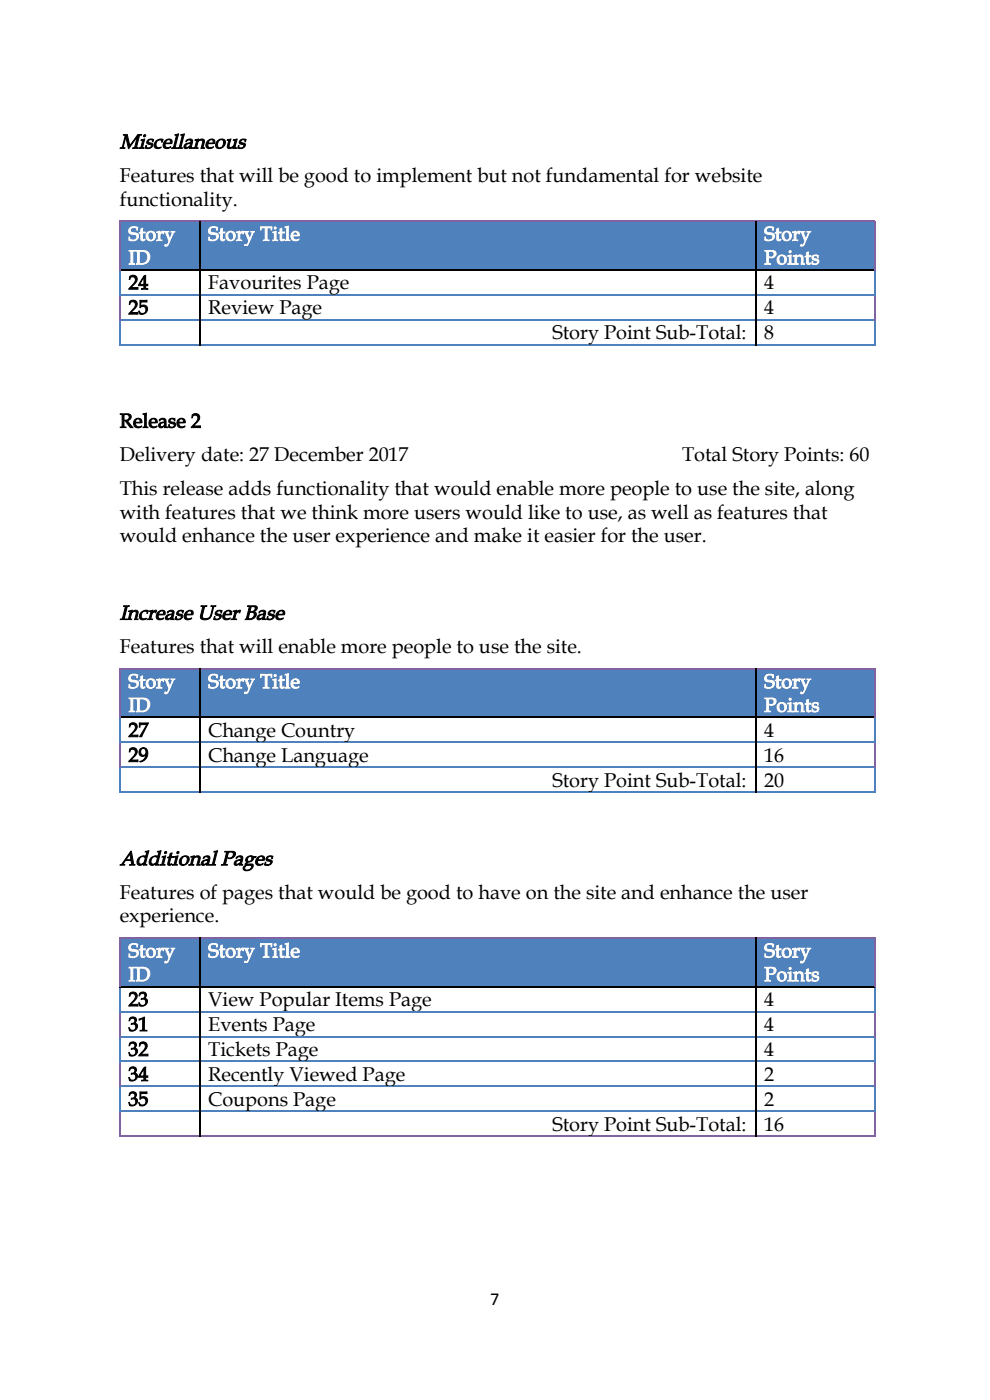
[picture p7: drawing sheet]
<svg xmlns="http://www.w3.org/2000/svg" width="210mm" height="297mm" viewBox="0 0 210 297" stroke-linecap="round" stroke-linejoin="round" font-family="sans-serif">
<defs><g id="words">
<g font-size="4.4">
<text x="25.4" y="31.5">Miscellaneous</text>
<text x="25.4" y="131.6">Increase​ ​User​ ​Base</text>
<text x="25.4" y="183.8">Additional​ ​Pages</text>
</g>
<g font-size="4.2">
<text x="25.4" y="38.7">Features that will be good to implement but not fundamental for website</text>
<text x="25.4" y="43.7">functionality.</text>
<text x="27.3" y="61.4">24</text>
<text x="44.2" y="61.4">Favourites Page</text>
<text x="162.3" y="61.4">4</text>
<text x="27.3" y="66.7">25</text>
<text x="44.2" y="66.7">Review Page</text>
<text x="162.3" y="66.7">4</text>
<text x="117.3" y="72">Story Point Sub-Total:</text>
<text x="162.3" y="72">8</text>
<text x="25.4" y="90.8">Release​ ​2</text>
<text x="25.4" y="98">Delivery date: 27 December 2017</text>
<text x="144.8" y="98">Total Story Points: 60</text>
<text x="25.4" y="105.1">This release adds functionality that would enable more people to use the site, along</text>
<text x="25.4" y="110.2">with features that we think more users would like to use, as well as features that</text>
<text x="25.4" y="115.2">would enhance the user experience and make it easier for the user.</text>
<text x="25.4" y="138.8">Features that will enable more people to use the site.</text>
<text x="27.3" y="156.5">27</text>
<text x="27.3" y="161.8">29</text>
<text x="44.2" y="156.5">Change Country</text>
<text x="44.2" y="161.8">Change Language</text>
<text x="162.3" y="156.5">4</text>
<text x="162.3" y="161.8">16</text>
<text x="117.3" y="167.1">Story Point Sub-Total:</text>
<text x="162.3" y="167.1">20</text>
<text x="25.4" y="190.9">Features of pages that would be good to have on the site and enhance the user</text>
<text x="25.4" y="196">experience.</text>
<text x="27.3" y="213.7">23</text>
<text x="44.2" y="213.7">View Popular Items Page</text>
<text x="162.3" y="213.7">4</text>
<text x="27.3" y="219">31</text>
<text x="44.2" y="219">Events Page</text>
<text x="162.3" y="219">4</text>
<text x="27.3" y="224.3">32</text>
<text x="44.2" y="224.3">Tickets Page</text>
<text x="162.3" y="224.3">4</text>
<text x="27.3" y="229.6">34</text>
<text x="44.2" y="229.6">Recently Viewed Page</text>
<text x="162.3" y="229.6">2</text>
<text x="27.3" y="234.9">35</text>
<text x="44.2" y="234.9">Coupons Page</text>
<text x="162.3" y="234.9">2</text>
<text x="117.3" y="240.2">Story Point Sub-Total:</text>
<text x="162.3" y="240.2">16</text>
</g>
<g font-size="4.2" fill="#fff">
<text x="27.3" y="51.1">Story</text>
<text x="44.2" y="51.1">Story​ ​Title</text>
<text x="162.3" y="51.1">Story</text>
<text x="27.3" y="56.1">ID</text>
<text x="162.3" y="56.1">Points</text>
<text x="27.3" y="146.2">Story</text>
<text x="44.2" y="146.2">Story​ ​Title</text>
<text x="162.3" y="146.2">Story</text>
<text x="27.3" y="151.2">ID</text>
<text x="162.3" y="151.2">Points</text>
<text x="27.3" y="203.4">Story</text>
<text x="44.2" y="203.4">Story​ ​Title</text>
<text x="162.3" y="203.4">Story</text>
<text x="27.3" y="208.4">ID</text>
<text x="162.3" y="208.4">Points</text>
</g>
<text font-size="3.9" x="104.1" y="277.3">7</text>
</g></defs>
<g fill="#4f81bd">
<path d="M25.4 46.9h17v10.3h-17z"/>
<path d="M42.4 46.9h118.1v10.3h-118.1z"/>
<path d="M160.5 46.9h25.1v10.3h-25.1z"/>
</g>
<path d="M25.6 57.2v5.6M185.8 57.2v5.6M25.4 67.9h160.5M25.4 73.2h160.5M25.4 62.6h160.5M25.6 67.8v5.6M185.8 67.8v5.6" fill="none" stroke="#4f81bd" stroke-width=".26"/>
<path d="M25.4 57.3h160.5M42.5 46.9v26.5M160.6 46.9v26.5" fill="none" stroke="#000" stroke-width=".26"/>
<path d="M25.4 47h160.5M25.6 46.9v10.6M185.8 46.9v10.6M25.6 62.5v5.6M185.8 62.5v5.6" fill="none" stroke="#8064a2" stroke-width=".26"/>
<g fill="#4f81bd">
<path d="M25.4 141.9h17v10.4h-17z"/>
<path d="M42.4 141.9h118.1v10.4h-118.1z"/>
<path d="M160.5 141.9h25.1v10.4h-25.1z"/>
</g>
<path d="M25.4 157.7h160.5M25.6 152.3v5.5M185.8 152.3v5.5M25.4 163h160.5M25.4 168.3h160.5M25.6 162.9v5.5M185.8 162.9v5.5" fill="none" stroke="#4f81bd" stroke-width=".26"/>
<path d="M25.4 152.4h160.5M42.5 141.9v26.5M160.6 141.9v26.5" fill="none" stroke="#000" stroke-width=".26"/>
<path d="M25.4 142.1h160.5M25.6 141.9v10.6M25.6 157.6v5.5M185.8 141.9v10.6M185.8 157.6v5.5" fill="none" stroke="#8064a2" stroke-width=".26"/>
<g fill="#4f81bd">
<path d="M25.4 199.1h17v10.4h-17z"/>
<path d="M42.4 199.1h118.1v10.4h-118.1z"/>
<path d="M160.5 199.1h25.1v10.4h-25.1z"/>
</g>
<path d="M25.4 214.9h160.5M25.6 209.5v5.5M185.8 209.5v5.5M25.4 236.1h160.5M25.4 230.8h160.5M25.4 225.5h160.5M25.4 220.2h160.5M25.6 220.1v5.5M25.6 230.6v5.6M185.8 220.1v5.5M185.8 230.6v5.6" fill="none" stroke="#4f81bd" stroke-width=".26"/>
<path d="M25.4 199.3h160.5M25.6 199.1v10.6M185.8 199.1v10.6M25.6 214.8v5.5M185.8 214.8v5.5M25.6 225.3v5.6M25.6 235.9v5.6M185.8 225.3v5.6M185.8 235.9v5.6M25.4 241.4h160.5" fill="none" stroke="#8064a2" stroke-width=".26"/>
<path d="M42.5 199.1v42.4M160.6 199.1v42.4M25.4 209.6h160.5" fill="none" stroke="#000" stroke-width=".26"/>
<use href="#words"/>
</svg>
